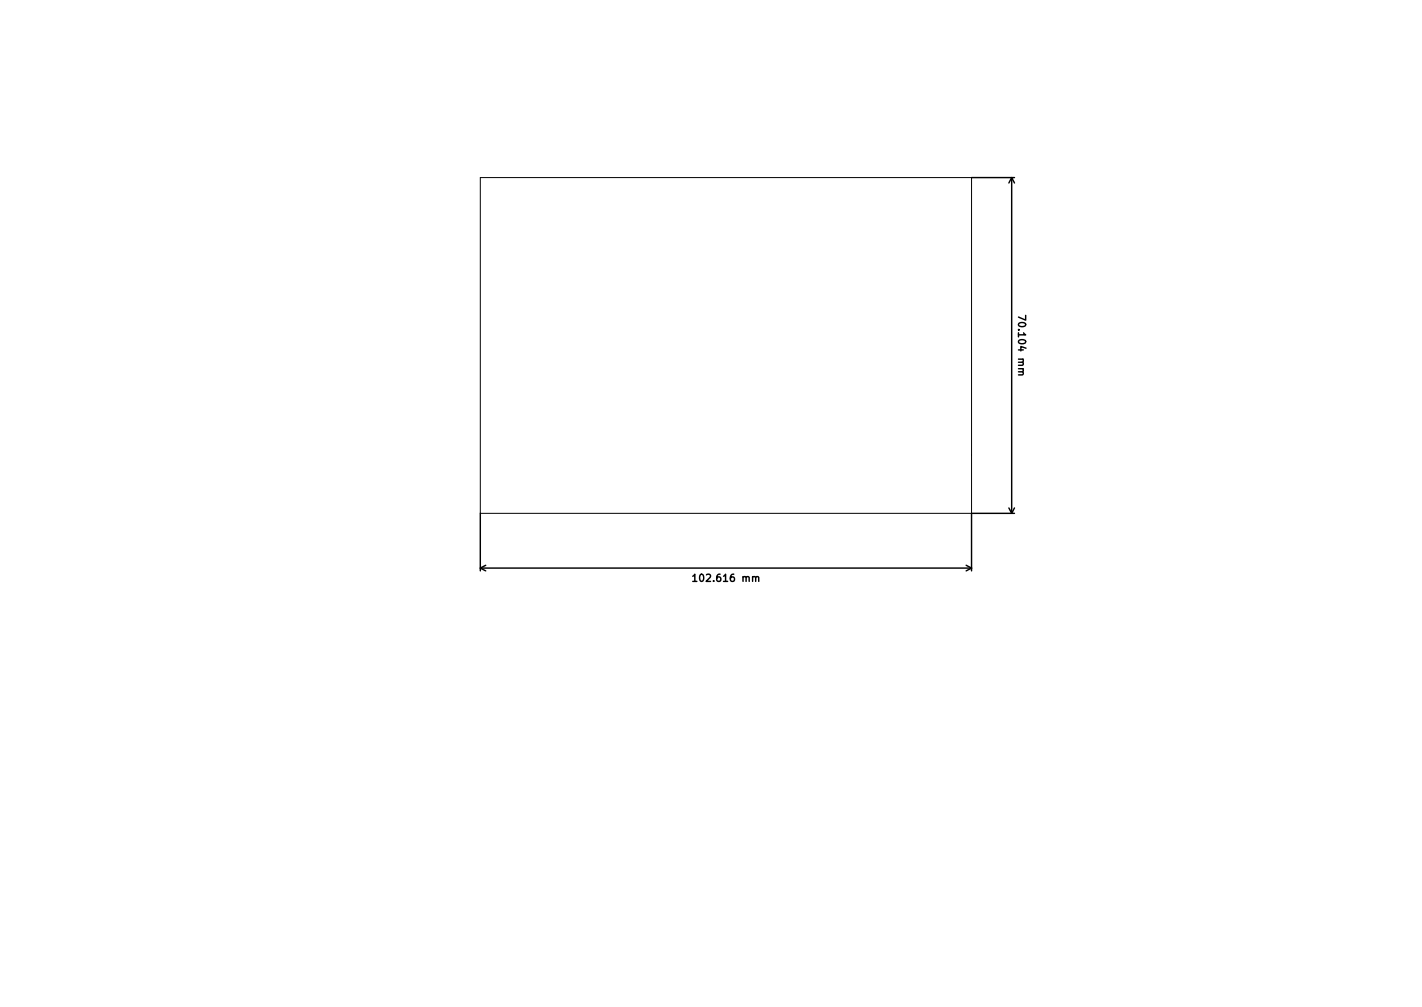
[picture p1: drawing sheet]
<svg xmlns="http://www.w3.org/2000/svg" width="297mm" height="210mm" viewBox="0 0 297 210" stroke-linecap="round" stroke-linejoin="round" font-family="sans-serif">
<defs><g id="words">
<g font-size="2.1">
<text x="212.7" y="66.8" transform="rotate(90 212.7 66.8)">70.104 mm</text>
<text x="145.7" y="121.5">102.616 mm</text>
</g>
</g></defs>
<g fill="none" stroke="#000" stroke-width=".3">
<path d="M202.9 37.1h9M211.3 37.1v70.1M211.3 37.1l-.6 1.1M211.3 37.1l.6 1.1M213.5 77.6l.2 .2v.4l-1 .1M214.2 65.8v1l-1.5-.6M100.3 118.6h102.6M100.3 107.2v12M100.3 118.6l1.2 .6M101.5 118l-1.2 .6M201.8 118l1.1 .6M202.9 118.6l-1.1 .6"/>
<path d="M210.7 106.1l.6 1.1M211.9 107.2h-9v12M211.9 106.1l-.6 1.1M144.7 120.3l.4-.4v1.5M144.7 121.4h.9M157.9 120.6l.2-.2 .3 .1 .1 .9"/>
</g>
<path d="M100.3 37.1h102.6v70.1h-102.6z" fill="none" stroke="#000" stroke-width=".21"/>
<use href="#words"/>
</svg>
